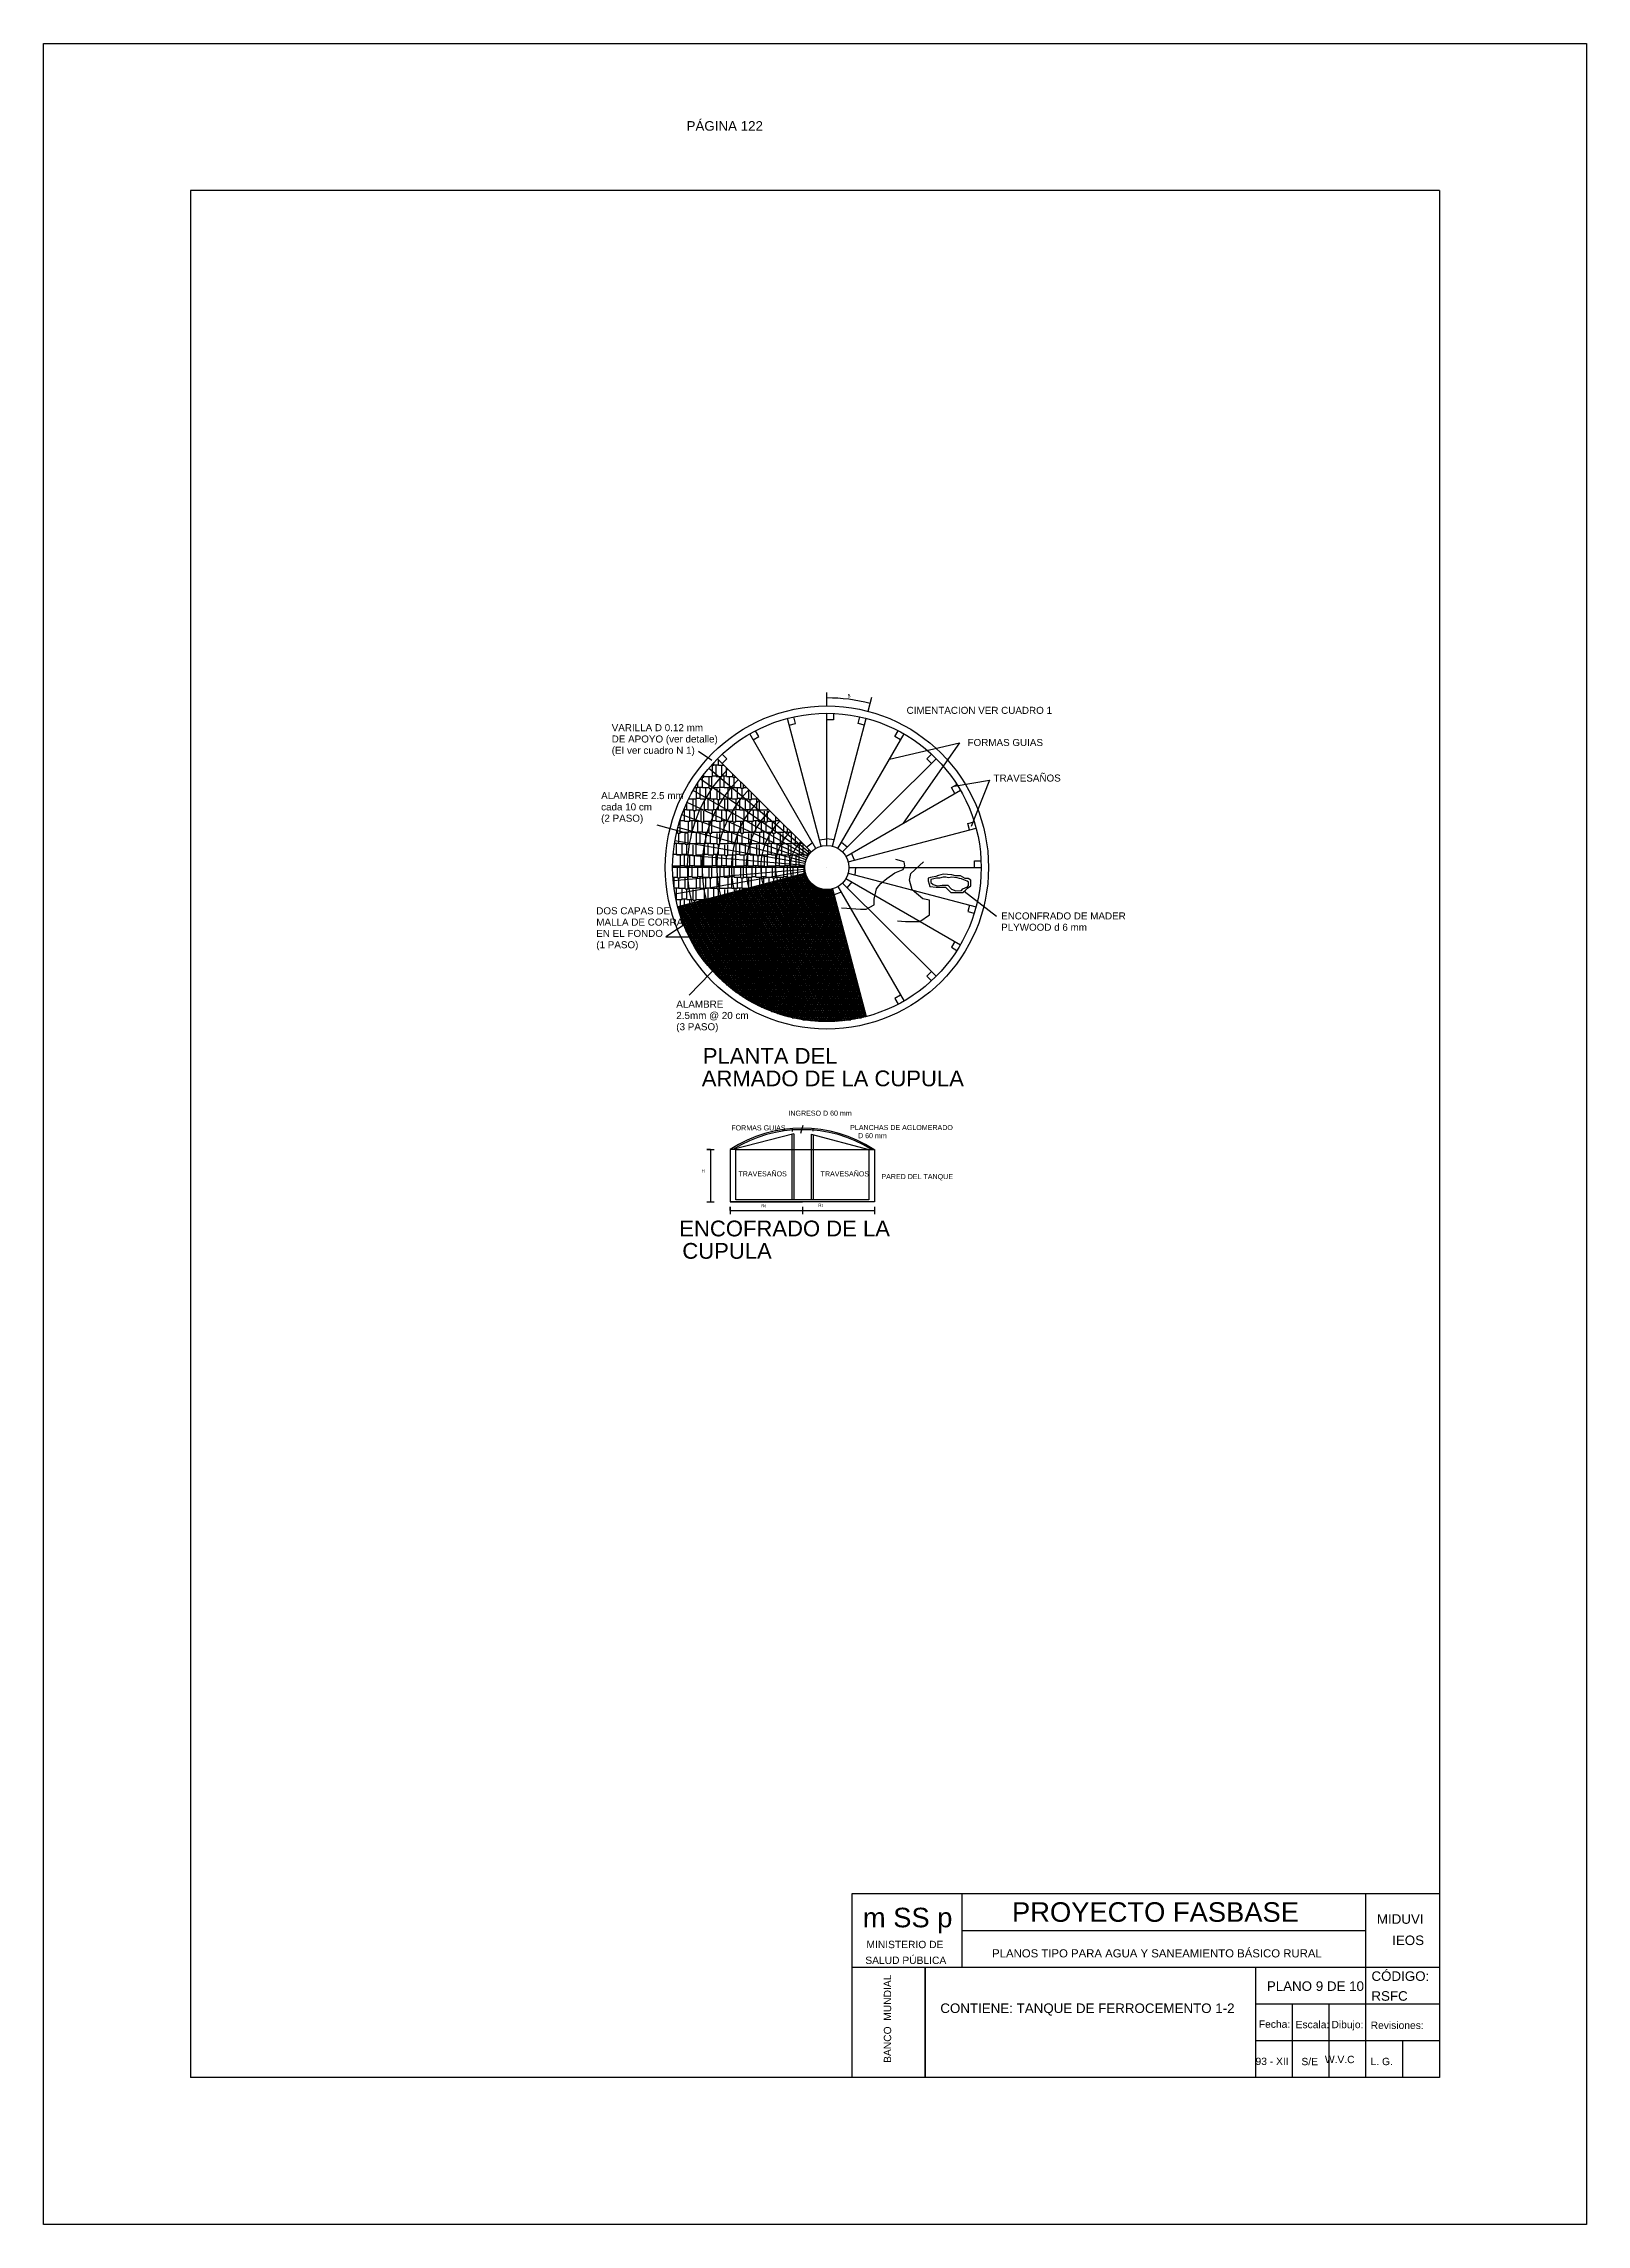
# Model space of a CAD drawing. Header units: metres. Extents: x 1704 to 4131, y 3282 to 4241.
# Drawn here: x 2172.12 to 2193.12, y 4207.31 to 4237.01 of the extents above; entities that cross this region are included whole.
import ezdxf
from ezdxf.enums import TextEntityAlignment as Align

# ---------------------------------------------------------------- set-up
doc = ezdxf.new("R2010")
doc.units = ezdxf.units.M
doc.linetypes.add('ACAD_ISO02W100', pattern=[15, 12, -3])
doc.layers.add('Cotas', color=7, linetype='Continuous')
doc.layers.add('Dibujo', color=7, linetype='Continuous')
doc.styles.add('Annotative', font='arial.ttf')
doc.styles.get("Standard").update_dxf_attribs({"font": 'arial.ttf'})
pattern_1 = [(0, (-1790.20687, 1713.34893), (0.32385, 0.1524), [0.0762, -0.0635, 0.0889, -0.0381, 0.1143, -0.0508]), (0, (-1790.13067, 1713.35528), (0.32385, 0.1524), [0.0635, -0.2413, 0.0508, -0.0762]), (0, (-1789.97827, 1713.33941), (0.32385, 0.1524), [0.0381, -0.3937]), (90, (-1790.20687, 1713.34893), (-0.10795, 0.1524), [0.14605, -0.46355]), (90, (-1790.13067, 1713.34893), (-0.10795, 0.1524), [0.142875, -0.466725]), (90, (-1790.06717, 1713.34893), (-0.10795, 0.1524), [0.13335, -0.47625]), (90, (-1789.97827, 1713.33941), (-0.10795, 0.1524), [0.14605, -0.46355]), (90, (-1789.94017, 1713.33941), (-0.10795, 0.1524), [0.14605, -0.46355]), (90, (-1789.82587, 1713.34893), (-0.10795, 0.1524), [0.1397, -0.4699])]

msp = doc.modelspace()

# ---------------------------------------------------------------- texts
at = {"layer": 'Cotas', "color": 0, "linetype": 'ByBlock'}
for s, p in [('B', (2183.063, 4228.111)), ('H', (2181.076, 4221.639)), ('Rt', (2181.889, 4221.165)), ('Rt', (2182.665, 4221.171))]:
    msp.add_text(s, height=0.0433, dxfattribs=at).set_placement(p)
at = {"layer": 'Dibujo', "color": 0, "linetype": 'ByBlock'}
for s, height, p in [('CIMENTACION VER CUADRO 1', 0.09588, (2183.867, 4227.886)), ('VARILLA D 0.12 mm', 0.09588, (2179.853, 4227.65)), ('DE APOYO (ver detalle)', 0.09588, (2179.853, 4227.496)), ('FORMAS GUIAS', 0.09588, (2184.697, 4227.448)), ('(EI ver cuadro N 1)', 0.09588, (2179.853, 4227.342)), ('TRAVESAÑOS', 0.0959, (2185.05, 4226.964)), ('ALAMBRE 2.5 mm', 0.09588, (2179.709, 4226.725)), ('cada 10 cm ', 0.09588, (2179.709, 4226.571)), ('(2 PASO)', 0.0959, (2179.709, 4226.417)), ('DOS CAPAS DE', 0.09588, (2179.643, 4225.156)), ('ENCONFRADO DE MADER', 0.09588, (2185.154, 4225.086)), ('MALLA DE CORRAL', 0.09588, (2179.643, 4225.002)), ('EN EL FONDO ', 0.09588, (2179.643, 4224.848)), ('PLYWOOD d 6 mm', 0.09588, (2185.154, 4224.932)), ('(1 PASO)', 0.0959, (2179.643, 4224.694)), ('ALAMBRE ', 0.0959, (2180.732, 4223.885)), ('2.5mm @ 20 cm', 0.09588, (2180.732, 4223.731)), ('(3 PASO)', 0.0959, (2180.732, 4223.577)), ('INGRESO D 60 mm', 0.06901, (2182.258, 4222.413)), ('FORMAS GUIAS', 0.06901, (2181.481, 4222.213)), ('PLANCHAS DE AGLOMERADO ', 0.06901, (2183.099, 4222.218)), ('    D 60 mm ', 0.06901, (2183.099, 4222.107)), ('TRAVESAÑOS', 0.069, (2181.578, 4221.587)), ('TRAVESAÑOS', 0.069, (2182.697, 4221.587)), ('PARED DEL TANQUE', 0.06901, (2183.524, 4221.55)), ('m SS p', 0.2662, (2183.272, 4211.36)), ('PROYECTO FASBASE', 0.26624, (2185.302, 4211.435)), ('PLANOS TIPO PARA AGUA Y SANEAMIENTO BÁSICO RURAL', 0.11076, (2185.031, 4210.95))]:
    msp.add_text(s, height=height, dxfattribs=at).set_placement(p)
at = {"layer": 'Dibujo', "linetype": 'ACAD_ISO02W100'}
for s, height, p in [('PLANTA DEL ', 0.21478, (2181.093, 4223.12)), ('ARMADO DE LA CUPULA', 0.21478, (2181.079, 4222.814)), ('ENCOFRADO DE LA ', 0.21478, (2180.773, 4220.77)), ('CUPULA', 0.2148, (2180.814, 4220.465))]:
    msp.add_text(s, height=height, dxfattribs=at).set_placement(p)
at = {"layer": 'Dibujo', "color": 0, "linetype": 'ByBlock', "style": 'Annotative'}
for s, p in [('MIDUVI', (2190.269, 4211.408)), ('IEOS', (2190.477, 4211.118)), ('PLANO 9 DE 10', (2188.771, 4210.494)), ('CÓDIGO:', (2190.195, 4210.63)), ('CONTIENE: TANQUE DE FERROCEMENTO 1-2', (2184.326, 4210.193)), ('RSFC', (2190.194, 4210.36))]:
    msp.add_text(s, height=0.13, dxfattribs=at).set_placement(p)
at = {"layer": 'Dibujo', "color": 0, "linetype": 'ByBlock'}
for s, p in [('MINISTERIO DE', (2183.844, 4211.076)), ('SALUD PÚBLICA', (2183.856, 4210.861)), ('Fecha:', (2188.875, 4209.991)), ('Escala:', (2189.392, 4209.986)), ('Dibujo:', (2189.868, 4209.986)), ('Revisiones:', (2190.545, 4209.976)), ('93 - XII', (2188.842, 4209.485)), ('S/E', (2189.354, 4209.482)), ('W.V.C', (2189.763, 4209.51)), ('L. G. ', (2190.354, 4209.483))]:
    msp.add_text(s, height=0.1, dxfattribs=at).set_placement(p, align=Align.CENTER)
msp.add_text('BANCO  MUNDIAL', height=0.1, rotation=90, dxfattribs=at).set_placement((2183.657, 4210.115), align=Align.CENTER)
at = {"layer": 'Dibujo', "color": 0, "linetype": 'ByBlock', "insert": (2180.872, 4235.958), "char_height": 0.13, "width": 2.90393, "attachment_point": 1}
msp.add_mtext('PÁGINA 122', dxfattribs=at)

# ---------------------------------------------------------------- hatches: boundary and pattern name
at = {"layer": 'Dibujo', "linetype": 'ByBlock'}
h = msp.add_hatch(dxfattribs=at)
h.set_pattern_fill('AR-RSHKE', color=0, scale=0.0005)
h.set_pattern_definition(pattern_1)
h.paths.add_polyline_path([(2181.577, 4226.993, 0.021152), (2181.48, 4226.887), (2181.633, 4226.758, -0.021152), (2181.719, 4226.852)])
h.paths.add_polyline_path([(2181.719, 4226.852, 0.021152), (2181.633, 4226.758), (2181.786, 4226.63, -0.021152), (2181.861, 4226.711)])
h.paths.add_polyline_path([(2181.633, 4226.758, 0.02182), (2181.554, 4226.654), (2181.717, 4226.54, -0.02182), (2181.786, 4226.63)])
h.paths.add_polyline_path([(2181.48, 4226.887, 0.02182), (2181.39, 4226.769), (2181.554, 4226.654, -0.02182), (2181.633, 4226.758)])
h.paths.add_polyline_path([(2181.554, 4226.654, 0.02182), (2181.483, 4226.544), (2181.656, 4226.444, -0.02182), (2181.717, 4226.54)], flags=17)
h.paths.add_polyline_path([(2181.554, 4226.654), (2181.39, 4226.769, 0.02182), (2181.31, 4226.644), (2181.483, 4226.544, -0.02182)])
h.paths.add_polyline_path([(2181.483, 4226.544), (2181.31, 4226.644, 0.02182), (2181.242, 4226.512), (2181.423, 4226.428, -0.02182)])
h.paths.add_polyline_path([(2181.483, 4226.544, 0.02182), (2181.423, 4226.428), (2181.604, 4226.343, -0.02182), (2181.656, 4226.444)], flags=17)
h.paths.add_polyline_path([(2181.717, 4226.54), (2181.554, 4226.654, 0.065543), (2181.373, 4226.307), (2181.561, 4226.239, -0.065543)])
h.paths.add_polyline_path([(2181.423, 4226.428), (2181.242, 4226.512, 0.02182), (2181.185, 4226.375), (2181.373, 4226.307, -0.02182)])
h.paths.add_polyline_path([(2181.717, 4226.54, 0.02182), (2181.656, 4226.444), (2181.83, 4226.344, -0.02182), (2181.881, 4226.425)])
h.paths.add_polyline_path([(2181.656, 4226.444, 0.02182), (2181.604, 4226.343), (2181.785, 4226.259, -0.02182), (2181.83, 4226.344)])
h.paths.add_polyline_path([(2181.786, 4226.63, 0.02182), (2181.717, 4226.54), (2181.881, 4226.425, -0.02182), (2181.94, 4226.501)])
h.paths.add_polyline_path([(2181.861, 4226.711, 0.021152), (2181.786, 4226.63), (2181.94, 4226.501, -0.021152), (2182.002, 4226.57)])
h.paths.add_polyline_path([(2181.785, 4226.259), (2181.604, 4226.343, 0.02182), (2181.561, 4226.239), (2181.749, 4226.17, -0.02182)])
h.paths.add_polyline_path([(2181.242, 4226.512), (2181.06, 4226.597, 0.02182), (2180.997, 4226.444), (2181.185, 4226.375, -0.02182)])
h.paths.add_polyline_path([(2181.31, 4226.644), (2181.137, 4226.744, 0.02182), (2181.06, 4226.597), (2181.242, 4226.512, -0.02182)])
h.paths.add_polyline_path([(2181.39, 4226.769), (2181.226, 4226.884, 0.02182), (2181.137, 4226.744), (2181.31, 4226.644, -0.02182)])
h.paths.add_polyline_path([(2181.327, 4227.015, 0.02182), (2181.226, 4226.884), (2181.39, 4226.769, -0.02182), (2181.48, 4226.887)])
h.paths.add_polyline_path([(2181.435, 4227.134, 0.021152), (2181.327, 4227.015), (2181.48, 4226.887, -0.021152), (2181.577, 4226.993)])
h.paths.add_polyline_path([(2181.435, 4227.134), (2181.293, 4227.275, 0.021152), (2181.174, 4227.144), (2181.327, 4227.015, -0.021152)])
h.paths.add_polyline_path([(2181.327, 4227.015), (2181.174, 4227.144, 0.02182), (2181.062, 4226.998), (2181.226, 4226.884, -0.02182)])
h.paths.add_polyline_path([(2181.226, 4226.884), (2181.062, 4226.998, 0.02182), (2180.964, 4226.844), (2181.137, 4226.744, -0.02182)])
h.paths.add_polyline_path([(2181.137, 4226.744), (2180.964, 4226.844, 0.02182), (2180.879, 4226.681), (2181.06, 4226.597, -0.02182)])
h.paths.add_polyline_path([(2181.06, 4226.597), (2180.879, 4226.681, 0.02182), (2180.809, 4226.512), (2180.997, 4226.444, -0.02182)])
h = msp.add_hatch(dxfattribs=at)
h.set_pattern_fill('AR-RSHKE', color=0, scale=0.0005)
h.set_pattern_definition(pattern_1)
h.paths.add_polyline_path([(2180.997, 4226.444), (2180.809, 4226.512, 0.02182), (2180.754, 4226.337), (2180.947, 4226.286, -0.02182)])
h.paths.add_polyline_path([(2181.185, 4226.375), (2180.997, 4226.444, 0.02182), (2180.947, 4226.286), (2181.14, 4226.234, -0.02182)])
h.paths.add_polyline_path([(2181.14, 4226.234), (2180.947, 4226.286, 0.02182), (2180.911, 4226.124), (2181.108, 4226.089, -0.02182)])
h.paths.add_polyline_path([(2180.947, 4226.286), (2180.754, 4226.337, 0.02182), (2180.714, 4226.159), (2180.911, 4226.124, -0.02182)])
h.paths.add_polyline_path([(2180.911, 4226.124), (2180.714, 4226.159, 0.02182), (2180.69, 4225.977), (2180.889, 4225.96, -0.02182)])
h.paths.add_polyline_path([(2181.108, 4226.089), (2180.911, 4226.124, 0.02182), (2180.889, 4225.96), (2181.089, 4225.942, -0.02182)])
h.paths.add_polyline_path([(2181.305, 4226.054), (2181.108, 4226.089, 0.02182), (2181.089, 4225.942), (2181.288, 4225.925, -0.02182)])
h.paths.add_polyline_path([(2181.333, 4226.182), (2181.14, 4226.234, 0.02182), (2181.108, 4226.089), (2181.305, 4226.054, -0.02182)])
h.paths.add_polyline_path([(2181.373, 4226.307), (2181.185, 4226.375, 0.02182), (2181.14, 4226.234), (2181.333, 4226.182, -0.02182)])
h.paths.add_polyline_path([(2181.373, 4226.307, 0.02182), (2181.333, 4226.182), (2181.527, 4226.13, -0.02182), (2181.561, 4226.239)])
h.paths.add_polyline_path([(2181.527, 4226.13), (2181.333, 4226.182, 0.02182), (2181.305, 4226.054), (2181.502, 4226.02, -0.02182)])
h.paths.add_polyline_path([(2181.502, 4226.02), (2181.305, 4226.054, 0.02182), (2181.288, 4225.925), (2181.487, 4225.907, -0.02182)])
h.paths.add_polyline_path([(2181.699, 4225.985), (2181.502, 4226.02, 0.02182), (2181.487, 4225.907), (2181.686, 4225.89, -0.02182)])
h.paths.add_polyline_path([(2181.72, 4226.079), (2181.527, 4226.13, 0.02182), (2181.502, 4226.02), (2181.699, 4225.985, -0.02182)])
h.paths.add_polyline_path([(2181.749, 4226.17), (2181.561, 4226.239, 0.02182), (2181.527, 4226.13), (2181.72, 4226.079, -0.02182)])
h.paths.add_polyline_path([(2181.749, 4226.17, 0.02182), (2181.72, 4226.079), (2181.913, 4226.027, -0.02182), (2181.937, 4226.102)])
h.paths.add_polyline_path([(2181.785, 4226.259, 0.02182), (2181.749, 4226.17), (2181.937, 4226.102, -0.02182), (2181.967, 4226.174)])
h.paths.add_polyline_path([(2181.913, 4226.027), (2181.72, 4226.079, 0.02182), (2181.699, 4225.985), (2181.896, 4225.95, -0.02182)])
h.paths.add_polyline_path([(2181.896, 4225.95), (2181.699, 4225.985, 0.02182), (2181.686, 4225.89), (2181.886, 4225.872, -0.02182)])
h.paths.add_polyline_path([(2181.483, 4226.544, 0.02182), (2181.423, 4226.428), (2181.604, 4226.343, -0.02182), (2181.656, 4226.444)])
h.paths.add_polyline_path([(2181.554, 4226.654, 0.02182), (2181.483, 4226.544), (2181.656, 4226.444, -0.02182), (2181.717, 4226.54)])
h.paths.add_polyline_path([(2181.861, 4226.711, 0.064873), (2181.656, 4226.444), (2182.176, 4226.144, -0.064873), (2182.286, 4226.288)])
h.paths.add_polyline_path([(2181.83, 4226.344, 0.02182), (2181.785, 4226.259), (2181.967, 4226.174, -0.02182), (2182.003, 4226.244)], flags=17)
h.paths.add_polyline_path([(2182.003, 4226.244, 0.02182), (2181.967, 4226.174), (2182.148, 4226.09, -0.02182), (2182.176, 4226.144)])
h.paths.add_polyline_path([(2181.967, 4226.174, 0.02182), (2181.937, 4226.102), (2182.124, 4226.033, -0.02182), (2182.148, 4226.09)])
h.paths.add_polyline_path([(2182.124, 4226.033), (2181.937, 4226.102, 0.02182), (2181.913, 4226.027), (2182.106, 4225.975, -0.02182)])
h.paths.add_polyline_path([(2182.106, 4225.975), (2181.913, 4226.027, 0.02182), (2181.896, 4225.95), (2182.093, 4225.915, -0.02182)])
h.paths.add_polyline_path([(2182.093, 4225.915), (2181.896, 4225.95, 0.02182), (2181.886, 4225.872), (2182.085, 4225.855, -0.02182)])
h.paths.add_polyline_path([(2182.085, 4225.855), (2181.886, 4225.872, 0.02182), (2181.882, 4225.794), (2182.082, 4225.794, -0.02182)])
h.paths.add_polyline_path([(2182.082, 4225.794), (2181.882, 4225.794, 0.02182), (2181.886, 4225.715), (2182.085, 4225.733, -0.02182)])
h.paths.add_polyline_path([(2181.882, 4225.794), (2181.682, 4225.794, 0.02182), (2181.686, 4225.698), (2181.886, 4225.715, -0.02182)])
h.paths.add_polyline_path([(2181.886, 4225.872), (2181.686, 4225.89, 0.02182), (2181.682, 4225.794), (2181.882, 4225.794, -0.02182)])
h.paths.add_polyline_path([(2181.686, 4225.89), (2181.487, 4225.907, 0.02182), (2181.482, 4225.794), (2181.682, 4225.794, -0.02182)])
h.paths.add_polyline_path([(2181.682, 4225.794), (2181.482, 4225.794, 0.02182), (2181.487, 4225.681), (2181.686, 4225.698, -0.02182)])
h.paths.add_polyline_path([(2181.482, 4225.794), (2181.282, 4225.794, 0.02182), (2181.288, 4225.663), (2181.487, 4225.681, -0.02182)])
h.paths.add_polyline_path([(2181.487, 4225.907), (2181.288, 4225.925, 0.02182), (2181.282, 4225.794), (2181.482, 4225.794, -0.02182)])
h.paths.add_polyline_path([(2181.487, 4225.681), (2181.288, 4225.663, 0.02182), (2181.305, 4225.533), (2181.502, 4225.568, -0.02182)])
h.paths.add_polyline_path([(2181.686, 4225.698), (2181.487, 4225.681, 0.02182), (2181.502, 4225.568), (2181.699, 4225.603, -0.02182)])
h.paths.add_polyline_path([(2181.699, 4225.603), (2181.502, 4225.568, 0.020907), (2181.525, 4225.462), (2181.719, 4225.513, -0.020907)])
h.paths.add_polyline_path([(2181.502, 4225.568), (2181.305, 4225.533, 0.020907), (2181.332, 4225.411), (2181.525, 4225.462, -0.020907)])
h.paths.add_polyline_path([(2181.896, 4225.638), (2181.699, 4225.603, 0.020907), (2181.719, 4225.513), (2181.912, 4225.564, -0.020907)])
h.paths.add_polyline_path([(2181.886, 4225.715), (2181.686, 4225.698, 0.02182), (2181.699, 4225.603), (2181.896, 4225.638, -0.02182)])
h.paths.add_polyline_path([(2182.085, 4225.733), (2181.886, 4225.715, 0.02182), (2181.896, 4225.638), (2182.093, 4225.672, -0.02182)])
h.paths.add_polyline_path([(2182.093, 4225.672), (2181.896, 4225.638, 0.020907), (2181.912, 4225.564), (2182.105, 4225.615, -0.020907)])
h.paths.add_polyline_path([(2182.284, 4225.75), (2182.085, 4225.733, 0.02182), (2182.093, 4225.672), (2182.29, 4225.707, -0.02182)])
h.paths.add_polyline_path([(2180.889, 4225.96), (2180.69, 4225.977, 0.02182), (2180.682, 4225.794), (2180.882, 4225.794, -0.02182)])
h.paths.add_polyline_path([(2181.089, 4225.942), (2180.889, 4225.96, 0.02182), (2180.882, 4225.794), (2181.082, 4225.794, -0.02182)])
h.paths.add_polyline_path([(2181.288, 4225.925), (2181.089, 4225.942, 0.02182), (2181.082, 4225.794), (2181.282, 4225.794, -0.02182)])
h.paths.add_polyline_path([(2181.282, 4225.794), (2181.082, 4225.794, 0.02182), (2181.089, 4225.646), (2181.288, 4225.663, -0.02182)])
h.paths.add_polyline_path([(2181.288, 4225.663), (2181.089, 4225.646, 0.02182), (2181.108, 4225.499), (2181.305, 4225.533, -0.02182)])
h.paths.add_polyline_path([(2181.082, 4225.794), (2180.882, 4225.794, 0.02182), (2180.889, 4225.628), (2181.089, 4225.646, -0.02182)])
h.paths.add_polyline_path([(2181.089, 4225.646), (2180.889, 4225.628, 0.02182), (2180.911, 4225.464), (2181.108, 4225.499, -0.02182)])
h.paths.add_polyline_path([(2180.889, 4225.628), (2180.69, 4225.611, 0.02182), (2180.714, 4225.429), (2180.911, 4225.464, -0.02182)])
h.paths.add_polyline_path([(2180.882, 4225.794), (2180.682, 4225.794, 0.02182), (2180.69, 4225.611), (2180.889, 4225.628, -0.02182)])
h.paths.add_polyline_path([(2180.911, 4225.464), (2180.714, 4225.429, 0.020907), (2180.752, 4225.258), (2180.945, 4225.309, -0.020907)])
h.paths.add_polyline_path([(2181.108, 4225.499), (2180.911, 4225.464, 0.020907), (2180.945, 4225.309), (2181.139, 4225.36, -0.020907)])
h.paths.add_polyline_path([(2181.305, 4225.533), (2181.108, 4225.499, 0.020907), (2181.139, 4225.36), (2181.332, 4225.411, -0.020907)])
h.paths.add_polyline_path([(2182.286, 4226.288, 0.021152), (2182.246, 4226.244), (2182.399, 4226.115, -0.021152), (2182.428, 4226.147)])
h.paths.add_polyline_path([(2182.246, 4226.244, 0.02182), (2182.209, 4226.195), (2182.373, 4226.081, -0.02182), (2182.399, 4226.115)])
h.paths.add_polyline_path([(2182.209, 4226.195, 0.02182), (2182.176, 4226.144), (2182.349, 4226.044, -0.02182), (2182.373, 4226.081)])
h.paths.add_polyline_path([(2182.176, 4226.144, 0.02182), (2182.148, 4226.09), (2182.329, 4226.005, -0.02182), (2182.349, 4226.044)])
h.paths.add_polyline_path([(2182.148, 4226.09, 0.02182), (2182.124, 4226.033), (2182.312, 4225.965, -0.02182), (2182.329, 4226.005)])
h.paths.add_polyline_path([(2182.124, 4226.033, 0.02182), (2182.106, 4225.975), (2182.299, 4225.923, -0.02182), (2182.312, 4225.965)])
h.paths.add_polyline_path([(2182.106, 4225.975, 0.02182), (2182.093, 4225.915), (2182.29, 4225.881, -0.02182), (2182.299, 4225.923)])
h.paths.add_polyline_path([(2182.093, 4225.915, 0.02182), (2182.085, 4225.855), (2182.284, 4225.838, -0.02182), (2182.29, 4225.881)])
h.paths.add_polyline_path([(2182.284, 4225.838), (2182.085, 4225.855, 0.02182), (2182.082, 4225.794), (2182.282, 4225.794, -0.02182)])
h.paths.add_polyline_path([(2182.282, 4225.794), (2182.082, 4225.794, 0.02182), (2182.085, 4225.733), (2182.284, 4225.75, -0.02182)])
h.paths.add_polyline_path([(2182.482, 4225.794), (2182.282, 4225.794, 0.02182), (2182.284, 4225.75), (2182.483, 4225.768, -0.02182)])
h.paths.add_polyline_path([(2182.483, 4225.82), (2182.284, 4225.838, 0.02182), (2182.282, 4225.794), (2182.482, 4225.794, -0.02182)])
h.paths.add_polyline_path([(2182.29, 4225.881, 0.02182), (2182.284, 4225.838), (2182.483, 4225.82, -0.02182), (2182.487, 4225.846)])
h.paths.add_polyline_path([(2182.299, 4225.923, 0.02182), (2182.29, 4225.881), (2182.487, 4225.846, -0.02182), (2182.492, 4225.872)])
h.paths.add_polyline_path([(2182.312, 4225.965, 0.02182), (2182.299, 4225.923), (2182.492, 4225.872, -0.02182), (2182.5, 4225.897)])
h.paths.add_polyline_path([(2182.329, 4226.005, 0.02182), (2182.312, 4225.965), (2182.5, 4225.897, -0.02182), (2182.51, 4225.921)])
h.paths.add_polyline_path([(2182.349, 4226.044, 0.02182), (2182.329, 4226.005), (2182.51, 4225.921, -0.02182), (2182.522, 4225.944)])
h.paths.add_polyline_path([(2182.373, 4226.081, 0.02182), (2182.349, 4226.044), (2182.522, 4225.944, -0.02182), (2182.536, 4225.966)])
h.paths.add_polyline_path([(2182.399, 4226.115, 0.02182), (2182.373, 4226.081), (2182.536, 4225.966, -0.02182), (2182.552, 4225.987)])
h.paths.add_polyline_path([(2182.428, 4226.147, 0.021152), (2182.399, 4226.115), (2182.552, 4225.987, -0.021152), (2182.57, 4226.005)])
h.paths.add_polyline_path([(2182.483, 4225.768), (2182.284, 4225.75, 0.02182), (2182.29, 4225.707), (2182.487, 4225.742, -0.02182)])
h.paths.add_polyline_path([(2182.492, 4225.717, -0.020907), (2182.487, 4225.742), (2182.29, 4225.707, 0.020907), (2182.299, 4225.666)])
h.paths.add_polyline_path([(2182.29, 4225.707), (2182.093, 4225.672, 0.020907), (2182.105, 4225.615), (2182.299, 4225.666, -0.020907)])
h = msp.add_hatch(dxfattribs=at)
h.set_pattern_fill('NET3', color=0, scale=0.009)
h.set_pattern_definition([(0, (-1790.206867, 1713.348934), (0, 0.028575), []), (60, (-1790.206867, 1713.348934), (-0.02474667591, 0.0142875), []), (120, (-1790.206867, 1713.348934), (-0.02474667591, -0.0142875), [])])
h.paths.add_polyline_path([(2182.299, 4225.666), (2182.105, 4225.615, 0.414224), (2182.961, 4225.117), (2182.91, 4225.31, -0.414224)])
h.paths.add_polyline_path([(2182.492, 4225.717), (2182.299, 4225.666, 0.414224), (2182.91, 4225.31), (2182.859, 4225.504, -0.414224)])
h.paths.add_polyline_path([(2182.105, 4225.615), (2181.912, 4225.564, 0.414224), (2183.012, 4224.924), (2182.961, 4225.117, -0.414224)])
h.paths.add_polyline_path([(2183.063, 4224.73), (2183.012, 4224.924, -0.414224), (2181.912, 4225.564), (2181.719, 4225.513, 0.414224)])
h.paths.add_polyline_path([(2183.114, 4224.537), (2183.063, 4224.73, -0.414224), (2181.719, 4225.513), (2181.525, 4225.462, 0.414224)])
h.paths.add_polyline_path([(2181.525, 4225.462), (2181.332, 4225.411, 0.414224), (2183.165, 4224.344), (2183.114, 4224.537, -0.414224)])
h.paths.add_polyline_path([(2181.332, 4225.411), (2181.139, 4225.36, 0.414224), (2183.216, 4224.15), (2183.165, 4224.344, -0.414224)])
h.paths.add_polyline_path([(2181.139, 4225.36), (2180.945, 4225.309, 0.414224), (2183.267, 4223.957), (2183.216, 4224.15, -0.414224)])
h.paths.add_polyline_path([(2180.945, 4225.309), (2180.752, 4225.258, 0.414224), (2183.318, 4223.764), (2183.267, 4223.957, -0.414224)])

# ---------------------------------------------------------------- linework, layer by layer
at = {"layer": 'Cotas', "color": 0, "linetype": 'ByBlock'}
for p, q in [((2182.782, 4227.994), (2182.782, 4228.177)), ((2183.344, 4227.921), (2183.393, 4228.115)), ((2181.196, 4221.953), (2181.146, 4221.953)), ((2181.146, 4221.953), (2181.246, 4221.953)), ((2181.196, 4221.953), (2181.196, 4221.24)), ((2181.146, 4221.24), (2181.246, 4221.24)), ((2181.466, 4221.24), (2182.448, 4221.24)), ((2181.466, 4221.121), (2181.466, 4221.171)), ((2181.466, 4221.171), (2181.466, 4221.071)), ((2181.466, 4221.121), (2182.448, 4221.121)), ((2182.448, 4221.171), (2182.448, 4221.071)), ((2182.448, 4221.121), (2183.43, 4221.121)), ((2183.43, 4221.171), (2183.43, 4221.071))]:
    msp.add_line(p, q, dxfattribs=at)
msp.add_arc((2182.782, 4225.794), 2.309, 75.2368, 90, dxfattribs=at)
at = {"layer": 'Dibujo', "color": 0, "linetype": 'ByBlock'}
for p, q in [((2172.12, 4237.014), (2193.12, 4237.014)), ((2172.12, 4207.314), (2172.12, 4237.014)), ((2172.12, 4237.014), (2175.12, 4237.014)), ((2172.12, 4237.014), (2174.62, 4237.014)), ((2193.12, 4237.014), (2193.12, 4207.314)), ((2174.12, 4235.014), (2174.12, 4209.314)), ((2191.12, 4235.014), (2174.12, 4235.014)), ((2191.12, 4235.014), (2191.12, 4209.314)), ((2182.706, 4226.084), (2182.246, 4227.824)), ((2182.357, 4227.756), (2182.333, 4227.845)), ((2182.782, 4226.094), (2182.782, 4227.894)), ((2182.782, 4226.094), (2182.782, 4227.894)), ((2182.873, 4227.805), (2182.782, 4227.805)), ((2182.859, 4226.084), (2183.318, 4227.824)), ((2182.873, 4227.892), (2182.873, 4227.805)), ((2183.207, 4227.756), (2183.231, 4227.845)), ((2182.632, 4226.054), (2181.732, 4227.613)), ((2181.778, 4227.533), (2181.856, 4227.578)), ((2181.856, 4227.578), (2181.811, 4227.656)), ((2182.27, 4227.733), (2182.357, 4227.756)), ((2182.932, 4226.054), (2183.832, 4227.613)), ((2183.294, 4227.733), (2183.207, 4227.756)), ((2183.708, 4227.578), (2183.753, 4227.656)), ((2183.786, 4227.533), (2183.708, 4227.578)), ((2181.034, 4227.38), (2181.218, 4227.257)), ((2182.57, 4226.005), (2181.293, 4227.275)), ((2181.293, 4227.275), (2182.57, 4226.005)), ((2181.421, 4227.275), (2181.357, 4227.339)), ((2181.357, 4227.211), (2181.421, 4227.275)), ((2182.995, 4226.005), (2184.271, 4227.275)), ((2183.633, 4227.268), (2184.586, 4227.49)), ((2184.586, 4227.49), (2183.82, 4226.396)), ((2184.144, 4227.275), (2184.207, 4227.339)), ((2184.207, 4227.211), (2184.144, 4227.275)), ((2182.536, 4225.966), (2181.062, 4226.998)), ((2182.552, 4225.987), (2181.174, 4227.144)), ((2184.477, 4226.881), (2184.552, 4226.924)), ((2184.514, 4226.902), (2184.994, 4226.981)), ((2184.994, 4226.981), (2184.745, 4226.35)), ((2182.51, 4225.921), (2180.879, 4226.681)), ((2182.522, 4225.944), (2180.964, 4226.844)), ((2183.042, 4225.944), (2184.599, 4226.847)), ((2184.522, 4226.803), (2184.477, 4226.881)), ((2180.468, 4226.376), (2180.878, 4226.263)), ((2182.492, 4225.872), (2180.754, 4226.337)), ((2182.5, 4225.897), (2180.809, 4226.512)), ((2183.072, 4225.871), (2184.813, 4226.33)), ((2184.702, 4226.394), (2184.788, 4226.417)), ((2184.725, 4226.307), (2184.702, 4226.394)), ((2182.487, 4225.846), (2180.714, 4226.159)), ((2182.506, 4226.069), (2182.585, 4226.136)), ((2182.683, 4226.171), (2182.782, 4226.184)), ((2182.882, 4226.171), (2182.782, 4226.184)), ((2183.059, 4226.069), (2182.979, 4226.136)), ((2182.482, 4225.794), (2180.682, 4225.794)), ((2182.483, 4225.82), (2180.69, 4225.977)), ((2182.483, 4225.768), (2180.69, 4225.611)), ((2182.487, 4225.742), (2180.714, 4225.429)), ((2182.492, 4225.717), (2180.752, 4225.258)), ((2182.492, 4225.717), (2180.752, 4225.258)), ((2182.782, 4225.794), (2182.782, 4225.794)), ((2182.782, 4225.794), (2182.782, 4225.794)), ((2183.072, 4225.717), (2184.813, 4225.258)), ((2183.082, 4225.794), (2184.882, 4225.794)), ((2183.082, 4225.794), (2184.882, 4225.794)), ((2183.159, 4225.893), (2183.116, 4225.987)), ((2183.172, 4225.794), (2183.163, 4225.691)), ((2183.597, 4225.645), (2183.707, 4225.721)), ((2183.707, 4225.721), (2183.773, 4225.748)), ((2183.834, 4225.871), (2183.719, 4225.902)), ((2183.773, 4225.748), (2183.82, 4225.767)), ((2183.82, 4225.767), (2183.845, 4225.818)), ((2183.845, 4225.818), (2183.834, 4225.871)), ((2183.923, 4225.712), (2184.098, 4225.869)), ((2184.792, 4225.794), (2184.792, 4225.884)), ((2184.792, 4225.884), (2184.88, 4225.884)), ((2182.349, 4225.544), (2180.907, 4224.056)), ((2182.859, 4225.504), (2183.318, 4223.764)), ((2182.859, 4225.504), (2183.318, 4223.764)), ((2182.977, 4225.456), (2182.881, 4225.421)), ((2182.932, 4225.534), (2183.832, 4223.975)), ((2182.995, 4225.582), (2184.271, 4224.313)), ((2183.042, 4225.643), (2184.599, 4224.741)), ((2183.12, 4225.598), (2183.059, 4225.519)), ((2183.426, 4225.361), (2183.457, 4225.504)), ((2183.457, 4225.504), (2183.49, 4225.545)), ((2183.49, 4225.545), (2183.52, 4225.581)), ((2183.52, 4225.581), (2183.597, 4225.645)), ((2183.905, 4225.62), (2183.923, 4225.712)), ((2183.942, 4225.488), (2183.905, 4225.62)), ((2184.089, 4225.367), (2183.942, 4225.488)), ((2184.194, 4225.657), (2184.162, 4225.65)), ((2184.162, 4225.65), (2184.162, 4225.613)), ((2184.162, 4225.613), (2184.176, 4225.567)), ((2184.176, 4225.567), (2184.185, 4225.535)), ((2184.185, 4225.535), (2184.271, 4225.524)), ((2184.267, 4225.673), (2184.194, 4225.657)), ((2184.24, 4225.64), (2184.199, 4225.631)), ((2184.199, 4225.631), (2184.199, 4225.631)), ((2184.199, 4225.631), (2184.199, 4225.589)), ((2184.199, 4225.589), (2184.199, 4225.589)), ((2184.199, 4225.589), (2184.229, 4225.564)), ((2184.229, 4225.564), (2184.283, 4225.546)), ((2184.273, 4225.648), (2184.24, 4225.64)), ((2184.302, 4225.686), (2184.267, 4225.673)), ((2184.271, 4225.524), (2184.397, 4225.524)), ((2184.313, 4225.648), (2184.273, 4225.648)), ((2184.283, 4225.546), (2184.351, 4225.551)), ((2184.302, 4225.686), (2184.284, 4225.68)), ((2184.366, 4225.701), (2184.302, 4225.686)), ((2184.366, 4225.663), (2184.313, 4225.648)), ((2184.351, 4225.551), (2184.428, 4225.551)), ((2184.484, 4225.695), (2184.366, 4225.701)), ((2184.403, 4225.663), (2184.366, 4225.663)), ((2184.397, 4225.524), (2184.47, 4225.454)), ((2184.438, 4225.654), (2184.403, 4225.663)), ((2184.428, 4225.551), (2184.479, 4225.498)), ((2184.483, 4225.664), (2184.438, 4225.654)), ((2184.47, 4225.454), (2184.574, 4225.454)), ((2184.479, 4225.498), (2184.536, 4225.474)), ((2184.521, 4225.657), (2184.483, 4225.664)), ((2184.532, 4225.681), (2184.484, 4225.695)), ((2184.554, 4225.652), (2184.521, 4225.657)), ((2184.601, 4225.681), (2184.532, 4225.681)), ((2184.536, 4225.474), (2184.614, 4225.481)), ((2184.587, 4225.646), (2184.554, 4225.652)), ((2184.574, 4225.454), (2184.632, 4225.454)), ((2184.615, 4225.637), (2184.587, 4225.646)), ((2184.663, 4225.646), (2184.601, 4225.681)), ((2184.614, 4225.481), (2184.632, 4225.504)), ((2184.647, 4225.625), (2184.615, 4225.637)), ((2184.632, 4225.504), (2184.694, 4225.532)), ((2184.632, 4225.454), (2184.667, 4225.485)), ((2184.693, 4225.609), (2184.647, 4225.625)), ((2184.65, 4225.47), (2185.092, 4225.131)), ((2184.707, 4225.646), (2184.663, 4225.646)), ((2184.667, 4225.485), (2184.696, 4225.511)), ((2184.71, 4225.593), (2184.693, 4225.609)), ((2184.694, 4225.532), (2184.708, 4225.55)), ((2184.696, 4225.511), (2184.74, 4225.546)), ((2184.74, 4225.622), (2184.707, 4225.646)), ((2184.708, 4225.55), (2184.71, 4225.593)), ((2184.74, 4225.589), (2184.74, 4225.622)), ((2184.74, 4225.546), (2184.74, 4225.589)), ((2182.981, 4225.246), (2183.055, 4225.24)), ((2183.055, 4225.24), (2183.238, 4225.226)), ((2183.238, 4225.226), (2183.316, 4225.226)), ((2183.316, 4225.226), (2183.426, 4225.285)), ((2183.426, 4225.285), (2183.426, 4225.361)), ((2184.049, 4225.059), (2184.181, 4225.147)), ((2184.181, 4225.349), (2184.089, 4225.367)), ((2184.181, 4225.252), (2184.181, 4225.349)), ((2184.181, 4225.147), (2184.181, 4225.252)), ((2184.725, 4225.281), (2184.702, 4225.194)), ((2184.702, 4225.194), (2184.788, 4225.171)), ((2180.907, 4225.057), (2180.588, 4224.85)), ((2180.588, 4224.85), (2181.031, 4224.85)), ((2183.744, 4225.068), (2183.854, 4225.059)), ((2183.854, 4225.059), (2184.049, 4225.059)), ((2184.522, 4224.785), (2184.477, 4224.707)), ((2184.477, 4224.707), (2184.552, 4224.664)), ((2184.207, 4224.376), (2184.144, 4224.313)), ((2184.144, 4224.313), (2184.207, 4224.249)), ((2183.786, 4224.055), (2183.708, 4224.01)), ((2183.708, 4224.01), (2183.753, 4223.932)), ((2182.333, 4222.165), (2181.504, 4221.953)), ((2182.307, 4222.158), (2182.307, 4221.268)), ((2182.308, 4222.244), (2182.308, 4222.198)), ((2182.333, 4222.165), (2182.333, 4221.268)), ((2182.455, 4222.279), (2182.422, 4222.173)), ((2182.57, 4222.161), (2183.351, 4221.953)), ((2182.57, 4222.161), (2182.57, 4221.268)), ((2182.589, 4222.244), (2182.589, 4222.202)), ((2182.597, 4222.154), (2182.597, 4221.268)), ((2181.541, 4221.953), (2181.466, 4221.953)), ((2181.466, 4221.953), (2181.466, 4221.24)), ((2181.541, 4221.953), (2183.351, 4221.953)), ((2181.541, 4221.268), (2181.541, 4221.953)), ((2183.351, 4221.953), (2183.351, 4221.268)), ((2183.351, 4221.953), (2183.43, 4221.953)), ((2183.43, 4221.953), (2183.43, 4221.24)), ((2183.351, 4221.268), (2181.541, 4221.268)), ((2183.43, 4221.24), (2181.466, 4221.24)), ((2183.12, 4211.814), (2183.12, 4209.314)), ((2191.12, 4211.814), (2183.12, 4211.814)), ((2184.62, 4211.814), (2184.62, 4210.814)), ((2190.12, 4209.314), (2190.12, 4211.814)), ((2190.12, 4211.314), (2184.62, 4211.314)), ((2191.12, 4210.814), (2183.12, 4210.814)), ((2184.12, 4210.814), (2184.12, 4209.314)), ((2184.12, 4209.314), (2184.12, 4210.814)), ((2188.62, 4209.314), (2188.62, 4210.814)), ((2191.12, 4210.314), (2188.62, 4210.314)), ((2189.12, 4209.314), (2189.12, 4210.314)), ((2189.62, 4209.314), (2189.62, 4210.314)), ((2191.12, 4209.814), (2188.62, 4209.814)), ((2190.62, 4209.314), (2190.62, 4209.814)), ((2191.12, 4209.314), (2174.12, 4209.314)), ((2193.12, 4207.314), (2172.12, 4207.314))]:
    msp.add_line(p, q, dxfattribs=at)
for radius in [2.2, 2.1, 0.3]:
    msp.add_circle((2182.782, 4225.794), radius, dxfattribs=at)
for centre, radius, start, end in [((2182.782, 4225.794), 1.9, 135.1531, 284.793), ((2182.782, 4225.794), 1.7, 135.1531, 284.793), ((2182.782, 4225.794), 1.5, 135.1531, 284.793), ((2182.782, 4225.794), 1.5, 135.1531, 284.793), ((2182.782, 4225.794), 1.3, 135.1531, 284.793), ((2182.782, 4225.794), 1.3, 135.1531, 284.793), ((2182.782, 4225.794), 1.1, 135.1531, 284.793), ((2182.782, 4225.794), 0.9, 135.1531, 284.793), ((2182.782, 4225.794), 0.7, 135.1531, 284.793), ((2182.782, 4225.794), 0.5, 135.1531, 284.793), ((2182.444, 4220.456), 1.788, 56.8364, 123.1636), ((2182.447, 4220.441), 1.782, 58.0277, 121.9723)]:
    msp.add_arc(centre, radius, start, end, dxfattribs=at)

msp.set_redraw_order([(e.dxf.handle, doc.entitydb.next_handle()) for e in msp.query("TEXT MTEXT ATTDEF DIMENSION ARC_DIMENSION")])  # texts and dimensions are drawn at this point

doc.saveas('drawing.dxf')
